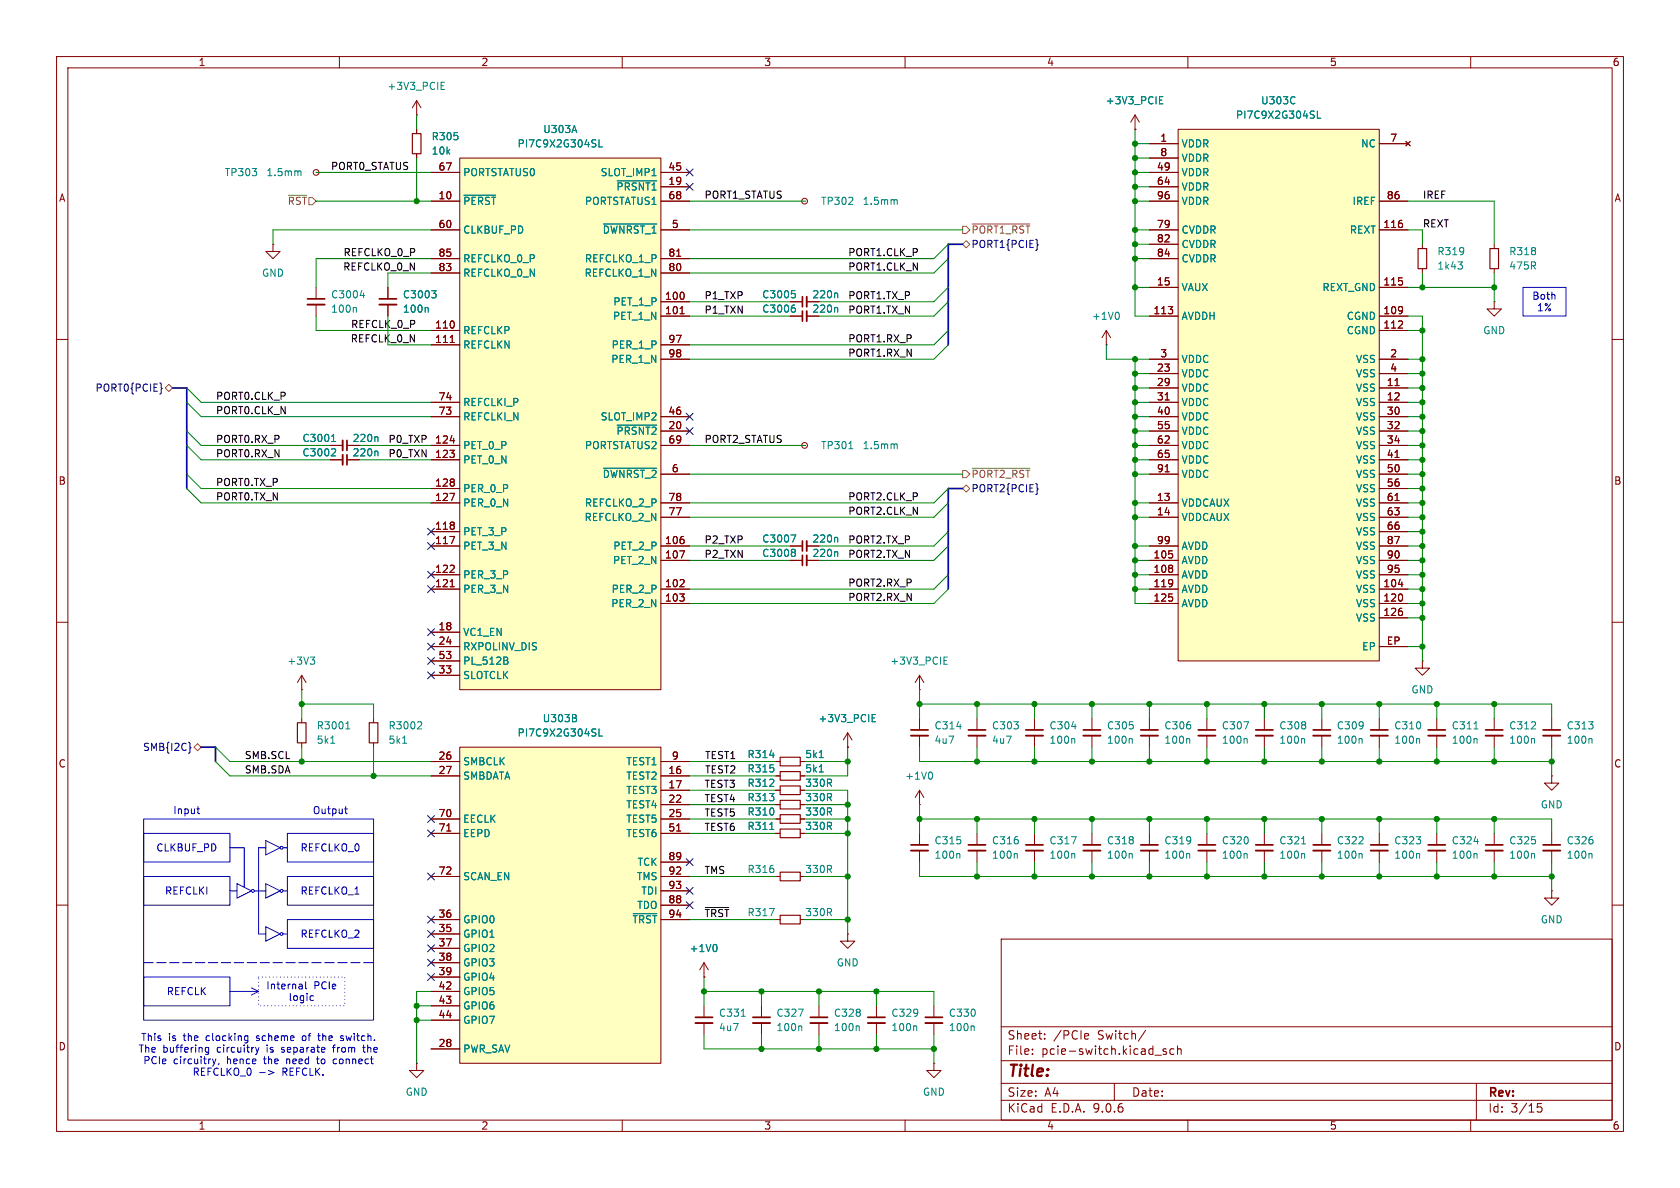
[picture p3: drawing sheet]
<svg xmlns="http://www.w3.org/2000/svg" width="297mm" height="210mm" viewBox="0 0 297 210" stroke-linecap="round" stroke-linejoin="round" font-family="sans-serif">
<defs><g id="words">
<text font-size="2.8" fill="#840000" x="178" y="190.9">Title:</text>
<g font-size="2.1" fill="#840000">
<text x="178" y="184">Sheet:</text>
<text x="186.2" y="184">/PCIe</text>
<text x="194.1" y="184">Switch/</text>
<text x="178" y="186.7">File:</text>
<text x="184.1" y="186.7">pcie-switch.kicad_sch</text>
<text x="178" y="196.9">KiCad</text>
<text x="178" y="194.1">Size:</text>
<text x="184.7" y="194.1">A4</text>
<text x="185.7" y="196.9">E.D.A.</text>
<text x="193.3" y="196.9">9.0.6</text>
<text x="200" y="194.1">Date:</text>
<text x="263" y="194.3">Rev:</text>
<text x="263" y="196.9">Id:</text>
<text x="267.1" y="196.9">3/15</text>
</g>
<g font-size="1.8" fill="#840000">
<text x="35" y="11.9">1</text>
<text x="85" y="11.9">2</text>
<text x="135" y="11.9">3</text>
<text x="185" y="11.9">4</text>
<text x="235" y="11.9">5</text>
<text x="285" y="11.9">6</text>
<text x="205" y="25.1">1</text>
<text x="205" y="27.7">8</text>
<text x="245.7" y="25.1">7</text>
<text x="10.3" y="35.9">A</text>
<text x="77.4" y="30.2">67</text>
<text x="77.4" y="35.3">10</text>
<text x="118.1" y="30.2">45</text>
<text x="118.1" y="32.8">19</text>
<text x="118.1" y="35.3">68</text>
<text x="204.4" y="30.2">49</text>
<text x="204.4" y="32.8">64</text>
<text x="204.4" y="35.3">96</text>
<text x="245.1" y="35.3">86</text>
<text x="285.3" y="35.9">A</text>
<text x="77.4" y="40.4">60</text>
<text x="118.7" y="40.4">5</text>
<text x="204.4" y="40.4">79</text>
<text x="244.5" y="40.4">116</text>
<text x="77.4" y="45.5">85</text>
<text x="118.1" y="45.5">81</text>
<text x="204.4" y="42.9">82</text>
<text x="204.4" y="45.5">84</text>
<text x="77.4" y="48">83</text>
<text x="117.5" y="53.1">100</text>
<text x="118.1" y="48">80</text>
<text x="204.4" y="50.5">15</text>
<text x="244.5" y="50.5">115</text>
<text x="76.8" y="58.2">110</text>
<text x="117.5" y="55.6">101</text>
<text x="203.8" y="55.6">113</text>
<text x="244.5" y="55.6">109</text>
<text x="244.5" y="58.2">112</text>
<text x="76.8" y="60.7">111</text>
<text x="118.1" y="60.7">97</text>
<text x="118.1" y="63.2">98</text>
<text x="204.4" y="65.8">23</text>
<text x="205" y="63.2">3</text>
<text x="245.7" y="63.2">2</text>
<text x="245.7" y="65.8">4</text>
<text x="77.4" y="70.9">74</text>
<text x="204.4" y="68.3">29</text>
<text x="204.4" y="70.9">31</text>
<text x="245.1" y="68.3">11</text>
<text x="245.1" y="70.9">12</text>
<text x="77.4" y="73.4">73</text>
<text x="118.1" y="73.4">46</text>
<text x="118.1" y="75.9">20</text>
<text x="204.4" y="73.4">40</text>
<text x="204.4" y="75.9">55</text>
<text x="245.1" y="73.4">30</text>
<text x="245.1" y="75.9">32</text>
<text x="76.8" y="78.5">124</text>
<text x="76.8" y="81">123</text>
<text x="118.1" y="78.5">69</text>
<text x="118.7" y="83.6">6</text>
<text x="204.4" y="78.5">62</text>
<text x="204.4" y="81">65</text>
<text x="204.4" y="83.6">91</text>
<text x="245.1" y="78.5">34</text>
<text x="245.1" y="81">41</text>
<text x="245.1" y="83.6">50</text>
<text x="10.3" y="85.9">B</text>
<text x="76.8" y="86.1">128</text>
<text x="76.8" y="88.6">127</text>
<text x="118.1" y="88.6">78</text>
<text x="204.4" y="88.6">13</text>
<text x="245.1" y="86.1">56</text>
<text x="245.1" y="88.6">61</text>
<text x="285.3" y="85.9">B</text>
<text x="76.8" y="93.7">118</text>
<text x="118.1" y="91.2">77</text>
<text x="204.4" y="91.2">14</text>
<text x="245.1" y="91.2">63</text>
<text x="245.1" y="93.7">66</text>
<text x="76.8" y="96.3">117</text>
<text x="76.8" y="101.3">122</text>
<text x="117.5" y="96.3">106</text>
<text x="117.5" y="98.8">107</text>
<text x="203.8" y="98.8">105</text>
<text x="203.8" y="101.3">108</text>
<text x="204.4" y="96.3">99</text>
<text x="245.1" y="96.3">87</text>
<text x="245.1" y="98.8">90</text>
<text x="245.1" y="101.3">95</text>
<text x="76.8" y="103.9">121</text>
<text x="117.5" y="103.9">102</text>
<text x="117.5" y="106.4">103</text>
<text x="203.8" y="103.9">119</text>
<text x="203.8" y="106.4">125</text>
<text x="244.5" y="103.9">104</text>
<text x="244.5" y="106.4">120</text>
<text x="77.4" y="111.5">18</text>
<text x="244.5" y="109">126</text>
<text x="77.4" y="114">24</text>
<text x="77.4" y="116.6">53</text>
<text x="77.4" y="119.1">33</text>
<text x="245.1" y="114">EP</text>
<text x="10.3" y="135.9">C</text>
<text x="77.4" y="134.4">26</text>
<text x="77.4" y="136.9">27</text>
<text x="118.1" y="136.9">16</text>
<text x="118.7" y="134.4">9</text>
<text x="285.3" y="135.9">C</text>
<text x="118.1" y="139.4">17</text>
<text x="118.1" y="142">22</text>
<text x="77.4" y="144.5">70</text>
<text x="77.4" y="147.1">71</text>
<text x="118.1" y="144.5">25</text>
<text x="118.1" y="147.1">51</text>
<text x="77.4" y="154.7">72</text>
<text x="118.1" y="152.1">89</text>
<text x="118.1" y="154.7">92</text>
<text x="118.1" y="157.2">93</text>
<text x="118.1" y="159.8">88</text>
<text x="77.4" y="162.3">36</text>
<text x="77.4" y="164.8">35</text>
<text x="77.4" y="167.4">37</text>
<text x="118.1" y="162.3">94</text>
<text x="77.4" y="169.9">38</text>
<text x="77.4" y="172.5">39</text>
<text x="77.4" y="175">42</text>
<text x="77.4" y="177.5">43</text>
<text x="10.3" y="185.9">D</text>
<text x="77.4" y="180.1">44</text>
<text x="77.4" y="185.2">28</text>
<text x="285.3" y="185.9">D</text>
<text x="35" y="199.9">1</text>
<text x="85" y="199.9">2</text>
<text x="135" y="199.9">3</text>
<text x="185" y="199.9">4</text>
<text x="235" y="199.9">5</text>
<text x="285" y="199.9">6</text>
</g>
<g font-size="1.8" fill="#008484">
<text x="68.4" y="16.1">+3V3_PCIE</text>
<text x="95.9" y="23.7">U303A</text>
<text x="195.4" y="18.6">+3V3_PCIE</text>
<text x="218.4" y="21.2">PI7C9X2G304SL</text>
<text x="222.8" y="18.6">U303C</text>
<text x="76.2" y="25">R305</text>
<text x="76.2" y="27.5">10k</text>
<text x="91.4" y="26.3">PI7C9X2G304SL</text>
<text x="208.8" y="26.3">VDDR</text>
<text x="208.8" y="28.8">VDDR</text>
<text x="240.5" y="26.3">NC</text>
<text x="39.6" y="31.3">TP303</text>
<text x="47" y="31.3">1.5mm</text>
<text x="81.8" y="31.3">PORTSTATUS0</text>
<text x="106.1" y="31.3">SLOT_IMP1</text>
<text x="108.9" y="33.9">~{PRSNT1}</text>
<text x="208.8" y="31.3">VDDR</text>
<text x="208.8" y="33.9">VDDR</text>
<text x="81.8" y="36.4">~{PERST}</text>
<text x="81.8" y="41.5">CLKBUF_PD</text>
<text x="103.3" y="36.4">PORTSTATUS1</text>
<text x="106.5" y="41.5">~{DWNRST_1}</text>
<text x="145.1" y="36.4">TP302</text>
<text x="152.4" y="36.4">1.5mm</text>
<text x="208.8" y="36.4">VDDR</text>
<text x="208.8" y="41.5">CVDDR</text>
<text x="238.5" y="41.5">REXT</text>
<text x="239" y="36.4">IREF</text>
<text x="81.8" y="46.6">REFCLKO_0_P</text>
<text x="103.3" y="46.6">REFCLKO_1_P</text>
<text x="208.8" y="44">CVDDR</text>
<text x="208.8" y="46.6">CVDDR</text>
<text x="254" y="45.3">R319</text>
<text x="254" y="47.9">1k43</text>
<text x="266.7" y="45.3">R318</text>
<text x="266.7" y="47.9">475R</text>
<text x="46.2" y="49.1">GND</text>
<text x="58.4" y="52.9">C3004</text>
<text x="71.1" y="52.9">C3003</text>
<text x="81.8" y="49.1">REFCLKO_0_N</text>
<text x="103.2" y="49.1">REFCLKO_1_N</text>
<text x="134.6" y="52.9">C3005</text>
<text x="143.5" y="52.9">220n</text>
<text x="208.8" y="51.7">VAUX</text>
<text x="233.7" y="51.7">REXT_GND</text>
<text x="58.4" y="55.5">100n</text>
<text x="71.1" y="55.5">100n</text>
<text x="81.8" y="59.3">REFCLKP</text>
<text x="108.3" y="56.7">PET_1_N</text>
<text x="108.3" y="54.2">PET_1_P</text>
<text x="134.6" y="55.5">C3006</text>
<text x="143.5" y="55.5">220n</text>
<text x="192.9" y="56.7">+1V0</text>
<text x="208.8" y="56.7">AVDDH</text>
<text x="238" y="56.7">CGND</text>
<text x="238" y="59.3">CGND</text>
<text x="262.1" y="59.3">GND</text>
<text x="81.8" y="61.8">REFCLKN</text>
<text x="108" y="64.4">PER_1_N</text>
<text x="108" y="61.8">PER_1_P</text>
<text x="208.8" y="64.4">VDDC</text>
<text x="239.6" y="64.4">VSS</text>
<text x="81.8" y="72">REFCLKI_P</text>
<text x="208.8" y="66.9">VDDC</text>
<text x="208.8" y="69.4">VDDC</text>
<text x="208.8" y="72">VDDC</text>
<text x="239.6" y="66.9">VSS</text>
<text x="239.6" y="69.4">VSS</text>
<text x="239.6" y="72">VSS</text>
<text x="81.8" y="74.5">REFCLKI_N</text>
<text x="106.1" y="74.5">SLOT_IMP2</text>
<text x="108.9" y="77.1">~{PRSNT2}</text>
<text x="208.8" y="74.5">VDDC</text>
<text x="208.8" y="77.1">VDDC</text>
<text x="239.6" y="74.5">VSS</text>
<text x="239.6" y="77.1">VSS</text>
<text x="53.4" y="78.3">C3001</text>
<text x="53.4" y="80.9">C3002</text>
<text x="62.2" y="78.3">220n</text>
<text x="62.2" y="80.9">220n</text>
<text x="81.8" y="79.6">PET_0_P</text>
<text x="81.8" y="82.1">PET_0_N</text>
<text x="103.3" y="79.6">PORTSTATUS2</text>
<text x="145.1" y="79.6">TP301</text>
<text x="152.4" y="79.6">1.5mm</text>
<text x="208.8" y="79.6">VDDC</text>
<text x="208.8" y="82.1">VDDC</text>
<text x="239.6" y="79.6">VSS</text>
<text x="239.6" y="82.1">VSS</text>
<text x="81.8" y="87.2">PER_0_P</text>
<text x="81.8" y="89.8">PER_0_N</text>
<text x="103.3" y="89.8">REFCLKO_2_P</text>
<text x="106.5" y="84.7">~{DWNRST_2}</text>
<text x="208.8" y="84.7">VDDC</text>
<text x="208.8" y="89.8">VDDCAUX</text>
<text x="239.6" y="84.7">VSS</text>
<text x="239.6" y="87.2">VSS</text>
<text x="239.6" y="89.8">VSS</text>
<text x="81.8" y="94.8">PET_3_P</text>
<text x="103.2" y="92.3">REFCLKO_2_N</text>
<text x="208.8" y="92.3">VDDCAUX</text>
<text x="239.6" y="92.3">VSS</text>
<text x="239.6" y="94.8">VSS</text>
<text x="81.8" y="97.4">PET_3_N</text>
<text x="108.3" y="99.9">PET_2_N</text>
<text x="108.3" y="97.4">PET_2_P</text>
<text x="134.6" y="98.7">C3008</text>
<text x="134.6" y="96.1">C3007</text>
<text x="143.5" y="98.7">220n</text>
<text x="143.5" y="96.1">220n</text>
<text x="208.8" y="97.4">AVDD</text>
<text x="208.8" y="99.9">AVDD</text>
<text x="239.6" y="97.4">VSS</text>
<text x="239.6" y="99.9">VSS</text>
<text x="81.8" y="102.5">PER_3_P</text>
<text x="81.8" y="105">PER_3_N</text>
<text x="108" y="107.5">PER_2_N</text>
<text x="108" y="105">PER_2_P</text>
<text x="208.8" y="102.5">AVDD</text>
<text x="208.8" y="105">AVDD</text>
<text x="208.8" y="107.5">AVDD</text>
<text x="239.6" y="102.5">VSS</text>
<text x="239.6" y="105">VSS</text>
<text x="239.6" y="107.5">VSS</text>
<text x="81.8" y="112.6">VC1_EN</text>
<text x="239.6" y="110.1">VSS</text>
<text x="50.7" y="117.7">+3V3</text>
<text x="81.8" y="115.2">RXPOLINV_DIS</text>
<text x="81.8" y="117.7">PL_512B</text>
<text x="157.3" y="117.7">+3V3_PCIE</text>
<text x="240.7" y="115.2">EP</text>
<text x="81.8" y="120.2">SLOTCLK</text>
<text x="249.4" y="122.8">GND</text>
<text x="55.9" y="131.7">5k1</text>
<text x="55.9" y="129.1">R3001</text>
<text x="68.6" y="131.7">5k1</text>
<text x="68.6" y="129.1">R3002</text>
<text x="91.4" y="130.4">PI7C9X2G304SL</text>
<text x="95.8" y="127.9">U303B</text>
<text x="144.6" y="127.9">+3V3_PCIE</text>
<text x="165.1" y="129.1">C314</text>
<text x="165.1" y="131.7">4u7</text>
<text x="175.3" y="129.1">C303</text>
<text x="175.3" y="131.7">4u7</text>
<text x="185.4" y="129.1">C304</text>
<text x="185.4" y="131.7">100n</text>
<text x="195.6" y="129.1">C305</text>
<text x="195.6" y="131.7">100n</text>
<text x="205.7" y="129.1">C306</text>
<text x="205.7" y="131.7">100n</text>
<text x="215.9" y="129.1">C307</text>
<text x="215.9" y="131.7">100n</text>
<text x="226.1" y="129.1">C308</text>
<text x="226.1" y="131.7">100n</text>
<text x="236.2" y="129.1">C309</text>
<text x="236.2" y="131.7">100n</text>
<text x="246.4" y="129.1">C310</text>
<text x="246.4" y="131.7">100n</text>
<text x="256.5" y="129.1">C311</text>
<text x="256.5" y="131.7">100n</text>
<text x="266.7" y="129.1">C312</text>
<text x="266.7" y="131.7">100n</text>
<text x="276.9" y="129.1">C313</text>
<text x="276.9" y="131.7">100n</text>
<text x="81.8" y="135.5">SMBCLK</text>
<text x="110.6" y="135.5">TEST1</text>
<text x="132" y="134.2">R314</text>
<text x="132" y="136.8">R315</text>
<text x="142.2" y="134.2">5k1</text>
<text x="142.2" y="136.8">5k1</text>
<text x="81.8" y="138">SMBDATA</text>
<text x="110.6" y="138">TEST2</text>
<text x="110.6" y="140.6">TEST3</text>
<text x="110.6" y="143.1">TEST4</text>
<text x="132" y="139.3">R312</text>
<text x="132" y="141.8">R313</text>
<text x="142.2" y="139.3">330R</text>
<text x="142.2" y="141.8">330R</text>
<text x="159.9" y="138">+1V0</text>
<text x="272.3" y="143.1">GND</text>
<text x="81.8" y="145.6">EECLK</text>
<text x="81.8" y="148.2">EEPD</text>
<text x="110.6" y="145.6">TEST5</text>
<text x="110.6" y="148.2">TEST6</text>
<text x="132" y="144.4">R310</text>
<text x="132" y="146.9">R311</text>
<text x="142.2" y="144.4">330R</text>
<text x="142.2" y="146.9">330R</text>
<text x="165.1" y="149.5">C315</text>
<text x="175.3" y="149.5">C316</text>
<text x="185.4" y="149.5">C317</text>
<text x="195.6" y="149.5">C318</text>
<text x="205.7" y="149.5">C319</text>
<text x="215.9" y="149.5">C320</text>
<text x="226.1" y="149.5">C321</text>
<text x="236.2" y="149.5">C322</text>
<text x="246.4" y="149.5">C323</text>
<text x="256.5" y="149.5">C324</text>
<text x="266.7" y="149.5">C325</text>
<text x="276.9" y="149.5">C326</text>
<text x="81.8" y="155.8">SCAN_EN</text>
<text x="112.5" y="155.8">TMS</text>
<text x="112.6" y="153.3">TCK</text>
<text x="132" y="154.5">R316</text>
<text x="142.2" y="154.5">330R</text>
<text x="165.1" y="152">100n</text>
<text x="175.3" y="152">100n</text>
<text x="185.4" y="152">100n</text>
<text x="195.6" y="152">100n</text>
<text x="205.7" y="152">100n</text>
<text x="215.9" y="152">100n</text>
<text x="226.1" y="152">100n</text>
<text x="236.2" y="152">100n</text>
<text x="246.4" y="152">100n</text>
<text x="256.5" y="152">100n</text>
<text x="266.7" y="152">100n</text>
<text x="276.9" y="152">100n</text>
<text x="112.6" y="160.9">TDO</text>
<text x="113.3" y="158.3">TDI</text>
<text x="81.8" y="163.4">GPIO0</text>
<text x="81.8" y="166">GPIO1</text>
<text x="111.7" y="163.4">~{TRST}</text>
<text x="142.2" y="162.2">330R</text>
<text x="272.3" y="163.4">GND</text>
<text x="81.8" y="168.5">GPIO2</text>
<text x="81.8" y="171">GPIO3</text>
<text x="81.8" y="173.6">GPIO4</text>
<text x="121.8" y="168.5">+1V0</text>
<text x="147.8" y="171">GND</text>
<text x="81.8" y="176.1">GPIO5</text>
<text x="81.8" y="178.7">GPIO6</text>
<text x="127" y="179.9">C331</text>
<text x="137.2" y="179.9">C327</text>
<text x="147.3" y="179.9">C328</text>
<text x="157.5" y="179.9">C329</text>
<text x="167.6" y="179.9">C330</text>
<text x="81.8" y="181.2">GPIO7</text>
<text x="127" y="182.5">4u7</text>
<text x="137.2" y="182.5">100n</text>
<text x="147.3" y="182.5">100n</text>
<text x="157.5" y="182.5">100n</text>
<text x="167.6" y="182.5">100n</text>
<text x="81.8" y="186.3">PWR_SAV</text>
<text x="71.6" y="193.9">GND</text>
<text x="163.1" y="193.9">GND</text>
</g>
<g font-size="1.8">
<text x="58.4" y="30.1">PORT0_STATUS</text>
<text x="124.5" y="35.2">PORT1_STATUS</text>
<text x="251.5" y="35.2">IREF</text>
<text x="251.5" y="40.3">REXT</text>
<text x="60.6" y="47.9">REFCLKO_0_N</text>
<text x="60.6" y="45.4">REFCLKO_0_P</text>
<text x="149.9" y="47.9">PORT1.CLK_N</text>
<text x="149.9" y="45.4">PORT1.CLK_P</text>
<text x="124.5" y="53">P1_TXP</text>
<text x="149.9" y="53">PORT1.TX_P</text>
<text x="62" y="58.1">REFCLK_0_P</text>
<text x="124.5" y="55.5">P1_TXN</text>
<text x="149.9" y="55.5">PORT1.TX_N</text>
<text x="61.9" y="60.6">REFCLK_0_N</text>
<text x="149.9" y="60.6">PORT1.RX_P</text>
<text x="149.9" y="63.2">PORT1.RX_N</text>
<text x="38.1" y="70.8">PORT0.CLK_P</text>
<text x="38.1" y="73.3">PORT0.CLK_N</text>
<text x="38.1" y="78.4">PORT0.RX_P</text>
<text x="38.1" y="80.9">PORT0.RX_N</text>
<text x="68.6" y="78.4">P0_TXP</text>
<text x="68.6" y="80.9">P0_TXN</text>
<text x="124.5" y="78.4">PORT2_STATUS</text>
<text x="38.1" y="86">PORT0.TX_P</text>
<text x="38.1" y="88.6">PORT0.TX_N</text>
<text x="149.9" y="88.6">PORT2.CLK_P</text>
<text x="149.9" y="91.1">PORT2.CLK_N</text>
<text x="124.5" y="96.2">P2_TXP</text>
<text x="124.5" y="98.7">P2_TXN</text>
<text x="149.9" y="96.2">PORT2.TX_P</text>
<text x="149.9" y="98.7">PORT2.TX_N</text>
<text x="149.9" y="103.8">PORT2.RX_P</text>
<text x="149.9" y="106.3">PORT2.RX_N</text>
<text x="43.2" y="136.8">SMB.SDA</text>
<text x="43.2" y="134.3">SMB.SCL</text>
<text x="124.6" y="134.3">TEST1</text>
<text x="124.6" y="136.8">TEST2</text>
<text x="124.5" y="139.4">TEST3</text>
<text x="124.5" y="141.9">TEST4</text>
<text x="124.5" y="147">TEST6</text>
<text x="124.5" y="144.4">TEST5</text>
<text x="124.5" y="154.6">TMS</text>
<text x="124.5" y="162.2">~{TRST} R317</text>
</g>
<g font-size="1.8" fill="#848400">
<text x="50.8" y="36.4">~{RST}</text>
<text x="171.6" y="41.5">~{PORT1_RST}</text>
<text x="171.6" y="84.7">~{PORT2_RST}</text>
</g>
<g font-size="1.8" fill="#000084">
<text x="171.6" y="44">PORT1{PCIE}</text>
<text x="16.8" y="69.4">PORT0{PCIE}</text>
<text x="171.6" y="87.2">PORT2{PCIE}</text>
<text x="25.2" y="132.9">SMB{I2C}</text>
</g>
<g font-size="1.8" fill="#0000c2">
<text x="270.8" y="53.2">Both</text>
<text x="271.6" y="55.2">1%</text>
<text x="30.5" y="144.1">Input</text>
<text x="55.2" y="144.1">Output</text>
<text x="27.5" y="150.7">CLKBUF_PD</text>
<text x="53" y="150.7">REFCLKO_0</text>
<text x="29.1" y="158.3">REFCLKI</text>
<text x="53" y="158.3">REFCLKO_1</text>
<text x="53" y="166">REFCLKO_2</text>
<text x="29.4" y="176.1">REFCLK</text>
<text x="47" y="175.1">Internal</text>
<text x="50.9" y="177.1">logic</text>
<text x="55.5" y="175.1">PCIe</text>
<text x="24.8" y="184.2">This</text>
<text x="29.8" y="184.2">is</text>
<text x="32.6" y="184.2">the</text>
<text x="36.7" y="184.2">clocking</text>
<text x="45.8" y="184.2">scheme</text>
<text x="54.1" y="184.2">of</text>
<text x="57.1" y="184.2">the</text>
<text x="61.3" y="184.2">switch.</text>
<text x="24.4" y="186.3">The</text>
<text x="25.2" y="188.3">PCIe</text>
<text x="28.8" y="186.3">buffering</text>
<text x="30.6" y="188.3">circuitry,</text>
<text x="33.9" y="190.4">REFCLKO_0</text>
<text x="38.5" y="186.3">circuitry</text>
<text x="40.2" y="188.3">hence</text>
<text x="47" y="188.3">the</text>
<text x="47.4" y="186.3">is</text>
<text x="50" y="190.4">REFCLK.</text>
<text x="50.2" y="186.3">separate</text>
<text x="51.1" y="188.3">need</text>
<text x="56.7" y="188.3">to</text>
<text x="59.6" y="186.3">from</text>
<text x="59.8" y="188.3">connect</text>
<text x="65.1" y="186.3">the</text>
</g>
</g></defs>
<path d="M0 0h297v210h-297z" fill="#fff" stroke="#fff" stroke-width=".18"/>
<g fill="none" stroke="#840000" stroke-width=".18">
<path d="M10 10h277v190h-277zM12 12h273v186h-273zM60 10v2M110 10v2M160 10v2M210 10v2M260 10v2M55.9 30.5h.1M200.7 22.9h.1M200.7 20.3l-.8 1.3M200.7 20.3l.7 1.3M200.7 20.3v2.6"/>
<path d="M10 60h2M142.2 78.7h.1M285 60h2M10 110h2M285 110h2M137.2 134.6h.7M137.2 139.7h.7M141.5 134.6h.7M141.5 139.7h.7M172.7 127v2M172.7 130v2.1M254 127v2"/>
<path d="M254 130v2.1M137.2 144.8h.7M141.5 144.8h.7M233.7 147.3v2.1M233.7 150.4v2M10 160h2M144.8 177.8v2M177 166h108v32h-108zM285 160h2M60 198v2M110 198v2M144.8 180.8v2.1"/>
<path d="M160 198v2M177 194.5h108M177 191.5h108M177 187.5h108M177 181.5h108M182.5 186.3v.1M182.5 185.5v.1M184.7 183.6v.1M184.7 182.8v.1M192 182.7l.4 .1 .1 .3-.8 .1M192.4 183.6l-.4 .1M197 191.5v3"/>
<path d="M202.5 182.1l-1.3 2M204.2 186.5h1.1M206.2 185.5l-.4-.1-.2 .2 .1 .2 .5 .2v.3h-.6M207.5 185.5l-.4-.1-.3 .3v.4l.2 .2h.5M208.2 185.5l.2-.1 .3 .1 .1 .9M208.2 184.9v1.5M210 198v2M260 198v2M261 191.5v6.5M272.5 195.1h-.7l-.1 .7 .3-.1h.5l.1 .3-.1 .5-.2 .1-.6-.1"/>
<circle cx="55.9" cy="30.5" r=".51"/>
<circle cx="142.2" cy="78.7" r=".51"/>
</g>
<path d="M171.2 129h3M252.5 129h3M232.2 149.4h3M143.3 179.8h3" fill="none" stroke="#840000" stroke-width=".3"/>
<path d="M171.2 130h3M252.5 130h3M232.2 150.4h3M143.3 180.8h3" fill="none" stroke="#840000" stroke-width=".33"/>
<path d="M205 17.7h.4M205 18.4h.6M205 17.1h.6M52.8 30.2l.4 .2v.7M150.1 79.3h.7M158.3 78.5l.3 .2v.6M136.1 133.5h.8M144.8 133.9h.8M260.6 128.9h.7M260.9 130.5l.2 .2v.7M240.6 150.9l.2 .2v.6M151.7 181.3l.2 .2v.7" fill="none" stroke="#008484" stroke-width=".18"/>
<path d="M137.9 133.9h3.6v1.5h-3.6zM137.9 138.9h3.6v1.6h-3.6zM137.9 144h3.6v1.5h-3.6z" fill="none" stroke="#840000" stroke-width=".2"/>
<path d="M208.3 22.9h35.5v93.9h-35.5z" fill="#ffffc2"/>
<g fill="none" stroke="#840000" stroke-width=".18">
<path d="M203.2 25.4h5.1M203.2 27.9h5.1M203.2 30.5h5.1M203.2 33h5.1M203.2 35.6h5.1M208.3 22.9h35.5v93.9h-35.5zM243.8 25.4h5.1M243.8 35.6h5.1M248.5 25l.8 .8M249.3 25l-.8 .8M195.6 58.4l-.8 1.3M195.6 58.4l.7 1.3"/>
<path d="M195.6 58.4v2.6M203.2 40.6h5.1M203.2 43.2h5.1M203.2 45.7h5.1M203.2 50.8h5.1M203.2 55.9h5.1M243.8 40.6h5.1M243.8 50.8h5.1M243.8 55.9h5.1M243.8 58.4h5.1M247.2 58h.8M247.9 56.9v.4"/>
<path d="M251.5 43.2v.7M251.5 47.5v.8M264.2 53.3v1.3h1.2l-1.2 1.3-1.3-1.3h1.3M264.2 53.3h.1M58.4 78.7h2.2M61.3 78.7h2.2M195.6 61h.1M203.2 63.5h5.1M203.2 66h5.1M203.2 68.6h5.1M203.2 71.1h5.1M203.2 73.7h5.1"/>
<path d="M203.2 76.2h5.1M203.2 78.7h5.1M206 70.7h.7M243.8 63.5h5.1M243.8 66h5.1M243.8 68.6h5.1M243.8 71.1h5.1M243.8 73.7h5.1M243.8 76.2h5.1M243.8 78.7h5.1M246.6 68.2h.7M58.4 81.3h2.2"/>
<path d="M61.3 81.3h2.2M139.7 96.5h2.2M139.7 99.1h2.2M142.6 96.5h2.2M142.6 99.1h2.2M203.2 81.3h5.1M203.2 83.8h5.1M203.2 88.9h5.1M203.2 91.4h5.1M203.2 96.5h5.1M203.2 99.1h5.1M206 83.4h.7"/>
<path d="M243.8 81.3h5.1M243.8 83.8h5.1M243.8 88.9h5.1M243.8 91.4h5.1M243.8 96.5h5.1M243.8 99.1h5.1M243.8 86.4h5.1M243.8 94h5.1M246.6 80.9h.7M246.6 88.5h.7M162.6 119.4l-.8 1.3M162.6 119.4l.7 1.3"/>
<path d="M162.6 119.4v2.5M203.2 101.6h5.1M203.2 104.1h5.1M203.2 106.7h5.1M243.8 101.6h5.1M243.8 104.1h5.1M243.8 106.7h5.1M243.8 109.2h5.1M243.8 114.3h5.1M247.2 103.3h.8M149.9 132.1h.1M149.9 129.5l-.8 1.3"/>
<path d="M149.9 129.5l.7 1.3M149.9 129.5v2.6M162.6 121.9h.1M162.6 127v2M162.6 130v2.1M182.9 127v2M182.9 130v2.1M233.7 127v2M233.7 130v2.1M264.2 127v2M264.2 130v2.1M274.3 127v2"/>
<path d="M274.3 130v2.1M137.2 147.3h.7M137.2 154.9h.7M141.5 147.3h.7M141.5 154.9h.7M182.9 147.3v2.1M182.9 150.4v2M203.2 147.3v2.1M203.2 150.4v2M264.2 147.3v2.1M264.2 150.4v2M124.5 177.8v2"/>
<path d="M134.6 177.8v2M137.2 162.6h.7M141.5 162.6h.7M124.5 180.8v2.1M134.6 180.8v2.1"/>
</g>
<g fill="none" stroke="#008484" stroke-width=".18">
<path d="M228.9 17.2h.1M228.9 18.2v.1M232.9 19.6v1.3h.6M197.6 55.2a.79 .79 0 0 1 0 1.3M257.7 46.3h.8l-.4 .5M258.3 46.8l.2 .2v.3l-.2 .3M58.6 78h.7M58.7 77.1l.3-.3v1.2M59.1 79.3l.2 .3v.3l-.7 .7h.7M66.6 77.2l.2 .2v.6M66.6 79.7l.2 .2v.7M139.8 94.6h.9l-.6 1.2"/>
<path d="M140.4 97.1l.2 .2-.2 .3 .2 .3v.2l-.2 .3M147.9 97.5l.2 .2v.7M147.9 95l.2 .2v.6M166.9 116.8h.4M166.9 117.4h.6M166.9 116.1h.6M154.2 126.9h.4M154.2 127.6h.6M154.2 126.3h.6M169.1 128.4h.8M189.5 128.4h.7M189.8 130.5l.2 .2v.7"/>
<path d="M240.6 130.5l.2 .2v.7M271.1 130.5l.2 .2v.7M281.3 130.5l.1 .2v.7M136.1 146.6h.7M189.4 147.9h.8l-.5 1.3M189.8 150.9l.2 .2v.6M210.1 150.9l.2 .2v.6M271.1 150.9l.2 .2v.6M131 179.7h.8M136 160.6h.9l-.6 1.3M141.1 178.4h.9l-.6 1.3M141.6 181.3l.1 .2v.7"/>
</g>
<g fill="none" stroke="#840000" stroke-width=".3">
<path d="M61.3 77.9v1.7M61.3 80.4v1.8M141.9 95.6v1.8M141.9 98.2v1.7M161 129h3.1M181.4 129h3M232.2 129h3M262.6 129h3.1M272.8 129h3M181.4 149.4h3M201.7 149.4h3M262.6 149.4h3.1"/>
<path d="M122.9 179.8h3.1M133.1 179.8h3"/>
</g>
<g fill="none" stroke="#840000" stroke-width=".33">
<path d="M60.6 77.9v1.7M60.6 80.4v1.8M142.6 95.6v1.8M142.6 98.2v1.7M161 130h3.1M181.4 130h3M232.2 130h3M262.6 130h3.1M272.8 130h3M181.4 150.4h3M201.7 150.4h3M262.6 150.4h3.1"/>
<path d="M122.9 180.8h3.1M133.1 180.8h3"/>
</g>
<path d="M250.7 43.9h1.5v3.6h-1.5zM137.9 146.6h3.6v1.5h-3.6zM137.9 154.2h3.6v1.5h-3.6zM137.9 161.8h3.6v1.5h-3.6z" fill="none" stroke="#840000" stroke-width=".2"/>
<path d="M81.3 132.1h35.5v55.9h-35.5z" fill="#ffffc2"/>
<g fill="none" stroke="#840000" stroke-width=".18">
<path d="M76.2 134.6h5.1M76.2 137.2h5.1M81.3 132.1h35.5v55.9h-35.5zM116.8 134.6h5.1M116.8 137.2h5.1M116.8 139.7h5.1M76.2 144.8h5.1M76.2 147.3h5.1M76.2 154.9h5.1M79 146.9h.7M116.8 144.8h5.1M116.8 147.3h5.1"/>
<path d="M116.8 154.9h5.1M116.8 142.2h5.1M116.8 152.4h5.1M116.8 157.5h5.1M119.6 146.9h.7M162.6 147.3v2.1M162.6 150.4v2M213.4 147.3v2.1M213.4 150.4v2M76.2 162.6h5.1M76.2 165.1h5.1M76.2 167.6h5.1"/>
<path d="M76.2 170.2h5.1M76.2 172.7h5.1M76.2 175.3h5.1M76.2 177.8h5.1M116.8 162.6h5.1M116.8 160h5.1M165.1 177.8v2M76.2 180.3h5.1M76.2 185.4h5.1M165.1 188v1.2h1.3l-1.3 1.3-1.3-1.3h1.3M165.1 188h.1M165.1 180.8v2.1"/>
</g>
<path d="M101.6 126.9l.3 .3v.3l-.2 .1M101.8 126.4l.1 .2-.1 .3M105.9 128.8v1.3h.6M169.5 150.9l.2 .2v.6M220.3 150.9l.2 .2v.6M111.9 161.5h4.2M172 181.3l.2 .2v.7" fill="none" stroke="#008484" stroke-width=".18"/>
<path d="M161 149.4h3.1M211.8 149.4h3.1M163.6 179.8h3" fill="none" stroke="#840000" stroke-width=".3"/>
<path d="M161 150.4h3.1M211.8 150.4h3.1M163.6 180.8h3" fill="none" stroke="#840000" stroke-width=".33"/>
<path d="M81.3 27.9h35.5v94h-35.5z" fill="#ffffc2"/>
<g fill="none" stroke="#840000" stroke-width=".18">
<path d="M73.7 17.8v2.5M73.7 17.8l-.8 1.3M73.7 17.8l.7 1.3M73.7 20.3h.1M73.7 22.9v.7M73.7 27.2v.7M76.2 30.5h5.1M76.2 35.6h5.1M81.3 27.9h35.5v94h-35.5zM116.8 30.5h5.1M116.8 35.6h5.1M116.8 33h5.1"/>
<path d="M142.2 35.6h.1M200.7 22.9h.1M203.2 30.5h5.1M203.2 35.6h5.1M203.2 33h5.1M203.2 25.4h5.1M203.2 27.9h5.1M243.8 35.6h5.1M243.8 25.4h5.1M248.5 25l.8 .8M249.3 25l-.8 .8M48.3 43.2v1.3h1.2l-1.2 1.2-1.3-1.2h1.3"/>
<path d="M48.3 43.2h.1M55.9 50.8v2M55.9 53.8v2.1M68.6 50.8v2M68.6 53.8v2.1M76.2 40.6h5.1M76.2 45.7h5.1M76.2 48.3h5.1M76.2 58.4h5.1M116.8 40.6h5.1M116.8 45.7h5.1M116.8 48.3h5.1"/>
<path d="M116.8 53.3h5.1M116.8 55.9h5.1M119.6 45.3h.7M120.2 55.5h.8M139.7 53.3h2.2M139.7 55.9h2.2M142.6 53.3h2.2M142.6 55.9h2.2M203.2 40.6h5.1M203.2 45.7h5.1M203.2 55.9h5.1M203.2 43.2h5.1"/>
<path d="M203.2 50.8h5.1M243.8 40.6h5.1M243.8 58.4h5.1M243.8 55.9h5.1M243.8 50.8h5.1M247.2 58h.8M247.9 56.9v.4M264.2 43.2v.7M264.2 47.5v.8M58.4 78.7h2.2M61.3 78.7h2.2M76.2 61h5.1"/>
<path d="M76.2 71.1h5.1M76.2 73.7h5.1M76.2 78.7h5.1M79.6 60.5h.7M79.6 77.9h.8M116.8 61h5.1M116.8 73.7h5.1M116.8 78.7h5.1M116.8 63.5h5.1M116.8 76.2h5.1M203.2 71.1h5.1M203.2 73.7h5.1"/>
<path d="M203.2 78.7h5.1M203.2 63.5h5.1M203.2 76.2h5.1M203.2 66h5.1M203.2 68.6h5.1M206 70.7h.7M243.8 71.1h5.1M243.8 73.7h5.1M243.8 78.7h5.1M243.8 63.5h5.1M243.8 76.2h5.1M243.8 66h5.1"/>
<path d="M243.8 68.6h5.1M246.6 68.2h.7M58.4 81.3h2.2M61.3 81.3h2.2M76.2 81.3h5.1M76.2 86.4h5.1M76.2 88.9h5.1M76.2 94h5.1M76.2 96.5h5.1M79.5 87.2h.9l-.6 1.3M79.5 94.8h.9l-.6 1.3M116.8 88.9h5.1"/>
<path d="M116.8 96.5h5.1M116.8 83.8h5.1M116.8 91.4h5.1M116.8 99.1h5.1M120.2 97.4h.8l-.5 1.2M139.7 96.5h2.2M139.7 99.1h2.2M142.6 96.5h2.2M142.6 99.1h2.2M203.2 81.3h5.1M203.2 88.9h5.1M203.2 96.5h5.1"/>
<path d="M203.2 83.8h5.1M203.2 91.4h5.1M203.2 99.1h5.1M206 83.4h.7M243.8 81.3h5.1M243.8 86.4h5.1M243.8 88.9h5.1M243.8 94h5.1M243.8 96.5h5.1M243.8 83.8h5.1M243.8 91.4h5.1M243.8 99.1h5.1"/>
<path d="M246.6 80.9h.7M246.6 88.5h.7M53.3 119.4v2.5M53.3 119.4l-.7 1.3M53.3 119.4l.8 1.3M76.2 101.6h5.1M76.2 104.1h5.1M76.2 111.8h5.1M76.2 114.3h5.1M76.2 116.8h5.1M76.2 119.4h5.1M79.5 101.2h.8"/>
<path d="M79.6 103.7h.7M80.3 100v.5M116.8 104.1h5.1M116.8 106.7h5.1M120.2 103.7h.8M120.9 102.6v.4M203.2 101.6h5.1M203.2 104.1h5.1M203.2 106.7h5.1M243.8 101.6h5.1M243.8 104.1h5.1M243.8 114.3h5.1"/>
<path d="M243.8 106.7h5.1M243.8 109.2h5.1M247.2 103.3h.8M251.5 116.8v1.3h1.2l-1.2 1.3-1.3-1.3h1.3M251.5 116.8h.1M53.3 121.9h.1M53.3 127v.8M53.3 131.3v.8M66 127v.8M66 131.3v.8M76.2 137.2h5.1M76.2 134.6h5.1"/>
<path d="M116.8 137.2h5.1M116.8 134.6h5.1M116.8 139.7h5.1M137.2 137.2h.7M137.2 134.6h.7M137.2 139.7h.7M141.5 137.2h.7M141.5 134.6h.7M141.5 139.7h.7M149.9 132.1h.1M162.6 139.7l-.8 1.3M162.6 139.7l.7 1.3"/>
<path d="M162.6 139.7v2.5M193 127v2M193 130v2.1M203.2 127v2M203.2 130v2.1M213.4 127v2M213.4 130v2.1M223.5 127v2M223.5 130v2.1M243.8 127v2M243.8 130v2.1M274.3 137.2v1.2h1.3l-1.3 1.3-1.3-1.3h1.3"/>
<path d="M274.3 137.2h.1M76.2 144.8h5.1M76.2 147.3h5.1M76.2 154.9h5.1M79 146.9h.7M116.8 142.2h5.1M116.8 144.8h5.1M116.8 147.3h5.1M116.8 154.9h5.1M116.8 152.4h5.1M116.8 157.5h5.1M119.6 146.9h.7"/>
<path d="M137.2 142.2h.7M137.2 144.8h.7M137.2 147.3h.7M141.5 142.2h.7M141.5 144.8h.7M141.5 147.3h.7M162.6 142.2h.1M172.7 147.3v2.1M172.7 150.4v2M193 147.3v2.1M193 150.4v2M223.5 147.3v2.1"/>
<path d="M223.5 150.4v2M243.8 147.3v2.1M243.8 150.4v2M254 147.3v2.1M254 150.4v2M274.3 157.5v1.3h1.3l-1.3 1.2-1.3-1.2h1.3M274.3 157.5h.1M274.3 147.3v2.1M274.3 150.4v2M76.2 162.6h5.1M76.2 165.1h5.1M76.2 167.6h5.1"/>
<path d="M76.2 170.2h5.1M76.2 172.7h5.1M76.2 175.3h5.1M76.2 177.8h5.1M116.8 162.6h5.1M116.8 160h5.1M124.5 172.7h.1M124.5 170.2l-.8 1.3M124.5 170.2l.7 1.3M124.5 170.2v2.5M149.9 165.1v1.3h1.2l-1.2 1.2-1.3-1.2h1.3M149.9 165.1h.1"/>
<path d="M154.9 177.8v2M73.7 188v1.2h1.2l-1.2 1.3-1.3-1.3h1.3M73.7 188h.1M76.2 180.3h5.1M76.2 185.4h5.1M154.9 180.8v2.1"/>
<circle cx="142.2" cy="35.6" r=".51"/>
</g>
<g fill="none" stroke="#008484" stroke-width=".18">
<path d="M78 15.2h.4M78 15.8h.6M78 14.5h.6M205 17.7h.4M205 18.4h.6M205 17.1h.6M228.9 17.2h.1M228.9 18.2v.1M232.9 19.6v1.3h.6M82 34.5h5.6M101.5 22.2l.5 1.2M105.9 24.7v1.3h.6"/>
<path d="M106.7 39.6h9.4M109.1 32h7M158.3 35.3l.3 .2v.6M62.8 54.3l.2 .2v.7M63.7 52.2h.8M64.3 51.8v.9M75.5 54.3l.2 .2v.7M76.3 51.4h.8l-.4 .5M76.9 51.9l.2 .2v.3l-.2 .3M140 51.4h.6M140.3 53.9h.2M140.4 54.4l.2 .2v.3l-.2 .3"/>
<path d="M140.4 51.9l.2 .2v.3l-.2 .2M147.9 54.3l.2 .2v.7M147.9 51.8l.2 .2v.6M58.6 78h.7M58.7 77.1l.3-.3v1.2M59.1 79.3l.2 .3v.3l-.7 .7h.7M66.6 77.2l.2 .2v.6M66.6 79.7l.2 .2v.7M109.1 75.2h7M106.7 82.8h9.4M139.8 94.6h.9l-.6 1.2M140.4 97.1l.2 .2-.2 .3 .2 .3v.2l-.2 .3"/>
<path d="M147.9 95l.2 .2v.6M147.9 97.5l.2 .2v.7M54.9 116.1h.7l-.4 .5M55.4 116.6l.2 .3v.3l-.2 .2M89.5 116.1l.2 .3-.2 .4 .3 .2-.1 .3-.1 .1M58.5 131.4h.7M61.1 128.8h.8M61.3 127.9l.2-.3v1.2M71.2 131.4h.7M74.3 127.6l.3 .2-.1 .3-.7 .7h.8M101.6 126.9l.3 .3v.3l-.2 .1M101.8 126.4l.1 .2-.1 .3"/>
<path d="M105.9 128.8v1.3h.6M136.1 133.5h.8M144.8 136.5h.8M144.8 133.9h.8M154.2 127.6h.6M154.2 126.9h.4M154.2 126.3h.6M164.6 136.5a.79 .79 0 0 1 0 1.2M200 130.5l.2 .2v.7M210.1 130.5l.2 .2v.7M219.9 127.6h.8l-.5 1.3M220.3 130.5l.2 .2v.7"/>
<path d="M230.5 130.5l.1 .2v.7M250.8 130.5l.2 .2v.7M136.1 146.6h.7M179.7 150.9l.1 .2v.6M200 150.9l.2 .2v.6M230.1 149.2h.7M230.5 150.9l.1 .2v.6M250.8 150.9l.2 .2v.6M260.6 148.8h.8M260.9 150.9l.2 .2v.6M281.3 150.9l.1 .2v.6M111.9 161.5h4.2"/>
<path d="M126.5 166.9a.79 .79 0 0 1 0 1.3M161.9 181.3l.2 .2v.7"/>
</g>
<g fill="none" stroke="#840000" stroke-width=".3">
<path d="M54.4 52.8h3M67.1 52.8h3M141.9 52.5v1.7M141.9 55v1.8M191.5 129h3.1M201.7 129h3M211.8 129h3.1M222 129h3M242.3 129h3.1M171.2 149.4h3M191.5 149.4h3.1M222 149.4h3"/>
<path d="M242.3 149.4h3.1M252.5 149.4h3M272.8 149.4h3M153.4 179.8h3.1"/>
</g>
<g fill="none" stroke="#840000" stroke-width=".33">
<path d="M54.4 53.8h3M67.1 53.8h3M142.6 52.5v1.7M142.6 55v1.8M191.5 130h3.1M201.7 130h3M211.8 130h3.1M222 130h3M242.3 130h3.1M171.2 150.4h3M191.5 150.4h3.1M222 150.4h3"/>
<path d="M242.3 150.4h3.1M252.5 150.4h3M272.8 150.4h3M153.4 180.8h3.1"/>
</g>
<path d="M72.9 23.6h1.5v3.6h-1.5zM263.4 43.9h1.5v3.6h-1.5zM52.6 127.8h1.5v3.5h-1.5zM65.3 127.8h1.5v3.5h-1.5zM137.9 136.4h3.6v1.5h-3.6zM137.9 141.5h3.6v1.5h-3.6z" fill="none" stroke="#840000" stroke-width=".2"/>
<g fill="none" stroke="#000084" stroke-width=".18">
<path d="M121.3 32.4l1.2 1.2M121.3 29.9l1.2 1.2M122.5 32.4l-1.2 1.2M122.5 29.9l-1.2 1.2M183.4 43.1l.1 .2-.1 .2M28.5 68.5l.2 .2-.2 .2M121.3 75.6l1.2 1.2M121.3 73.1l1.2 1.2M122.5 75.6l-1.2 1.2M122.5 73.1l-1.2 1.2M75.6 93.4l1.2 1.2M75.6 95.9l1.2 1.2"/>
<path d="M76.8 93.4l-1.2 1.2M76.8 95.9l-1.2 1.2M183.4 86.3l.1 .2-.1 .1M75.6 101l1.2 1.2M75.6 103.5l1.2 1.2M75.6 111.2l1.2 1.2M75.6 118.8l1.2 1.2M75.6 113.7l1.2 1.2M75.6 116.2l1.2 1.2M76.8 101l-1.2 1.2M76.8 103.5l-1.2 1.2M76.8 111.2l-1.2 1.2"/>
<path d="M76.8 118.8l-1.2 1.2M76.8 113.7l-1.2 1.2M76.8 116.2l-1.2 1.2M33.4 131.2l.2 .2v.6l.2 .2-.2 .2v.6l-.2 .1M75.6 146.7l1.2 1.2M75.6 144.2l1.2 1.2M75.6 154.3l1.2 1.2M76.8 146.7l-1.2 1.2M76.8 144.2l-1.2 1.2M76.8 154.3l-1.2 1.2M121.3 159.4l1.2 1.2M121.3 151.8l1.2 1.2"/>
<path d="M121.3 156.9l1.2 1.2M122.5 159.4l-1.2 1.2M122.5 151.8l-1.2 1.2M122.5 156.9l-1.2 1.2M75.6 169.6l1.2 1.2M75.6 164.5l1.2 1.2M75.6 172.1l1.2 1.2M75.6 167l1.2 1.2M75.6 162l1.2 1.2M76.8 169.6l-1.2 1.2M76.8 164.5l-1.2 1.2M76.8 172.1l-1.2 1.2"/>
<path d="M76.8 167l-1.2 1.2M76.8 162l-1.2 1.2"/>
</g>
<path d="M51 34.5h3.2M171.9 39.6h10.2M170.2 40h.6l.6 .6-.6 .7h-.6zM170.8 42.5l.6 .7-.6 .6-.6-.6zM29.2 68.6l.6-.7 .7 .7-.7 .6zM170.2 86.4l.6-.7 .6 .7-.6 .6zM170.2 83.2h.6l.6 .6-.6 .7h-.6zM171.9 82.8h10.2M34.9 131.4l.7 .7-.7 .6-.6-.6z" fill="none" stroke="#848400" stroke-width=".18"/>
<path d="M124.7 160.4h4.1" fill="none" stroke="#000" stroke-width=".18"/>
<g fill="none" stroke="#0000c2" stroke-width=".18">
<path d="M269.2 50.8h7.7v5.1h-7.7zM25.4 147.3h15.2v5.1h-15.2zM25.4 154.9h15.2v5.1h-15.2zM25.4 144.8h40.6v35.5h-40.6zM34.8 143h.5M35 143.7l.3 .1M40.6 149.9h2.6v6.8M40.6 157.5h1.3M41.9 156.2l2.5 1.3-2.5 1.3zM45 157.5h2M47 149.9h-1.3v15.2h1.3M47 148.6l2.5 1.3-2.5 1.2z"/>
<path d="M47 156.2l2.5 1.3-2.5 1.3zM50 149.9h.8M50 157.5h.8M50.8 147.3h15.2v5.1h-15.2zM50.8 154.9h15.2v5.1h-15.2zM60.9 143h.5M61.1 142.6v1.1l.3 .1M25.4 172.7h15.2v5.1h-15.2zM40.6 175.3h5.1M44.4 174.6l1.3 .7M45.7 175.3l-1.3 .6M47 163.8l2.5 1.3-2.5 1.3z"/>
<path d="M50 165.1h.8M50.8 162.6h15.2v5h-15.2zM53.4 174v.8M53.4 174.8h-.1M53.4 174.3h-.1M54 173.5v1.1l.2 .2M55.1 176l.3 .1M55.4 176.8l-.3 .1M36.4 185.2l-.1 .2v.5l.2 .1 .4-.1M36.9 185.2v1l-.3 .2h-.3M37.6 187.2l.3 .8M37.9 188l-.2 .4"/>
<path d="M38.2 187.2l-.3 .8M38.7 188l-.1 .2M43.5 183.1l.3 .1M43.8 183.1v1l-.2 .3M43.8 183.9l-.3 .1M45.2 185.2l.3 .8M45.5 186l-.3 .4M45.8 185.2l-.3 .8M45.9 189.6h1M47.5 189.2l.9 .4-.9 .4M53.6 183.2l-.2 .1 .2 .6M56.1 186.8l.1 1.2"/>
<path d="M56.2 183.1h.4M56.3 182.7v1.1l.3 .2M58.8 185.2h.5M59 184.8v1.2M59.4 187.2l-.4 .1-.1 .1 .1 .5 .4 .1M60.7 183.2l-.3-.1-.2 .2 .5 .4M60.7 183.8l-.1 .2-.4-.1M64.1 185.2h.5M64.3 184.7v1.1l.3 .2"/>
<circle cx="44.7" cy="157.5" r=".25"/>
<circle cx="49.8" cy="149.9" r=".25"/>
<circle cx="49.8" cy="157.5" r=".25"/>
<circle cx="49.8" cy="165.1" r=".25"/>
</g>
<path d="M25.4 170.2h40.6" fill="none" stroke="#0000c2" stroke-width=".18" stroke-dasharray="1.7 .6"/>
<path d="M170.2 43.2h-2.6v17.8M30.5 68.6h2.5v17.8M170.2 86.4h-2.6v17.7M35.6 132.1h2.5v2.5" fill="none" stroke="#000084" stroke-width=".3"/>
<g fill="none" stroke="#008400" stroke-width=".18">
<path d="M55.9 35.6h20.3M55.9 30.5h20.3M73.7 20.3v2.6M73.7 27.9v7.7M121.9 35.6h20.3M200.7 22.9v33h2.5M200.7 35.6h2.5M200.7 30.5h2.5M200.7 27.9h2.5M200.7 33h2.5M200.7 25.4h2.5M248.9 35.6h15.3v7.6"/>
<path d="M55.9 55.9v2.5h20.3M68.6 55.9v5.1h7.6M76.2 40.6h-27.9v2.6M76.2 45.7h-20.3v5.1M76.2 48.3h-7.6v2.5M121.9 55.9h17.8M121.9 53.3h17.8M121.9 40.6h48.3M167.6 53.3l-2.5 2.6h-20.3M167.6 50.8l-2.5 2.5h-20.3M167.6 43.2l-2.5 2.5h-43.2M167.6 58.4l-2.5 2.6h-43.2"/>
<path d="M167.6 45.7l-2.5 2.6h-43.2M200.7 45.7h2.5M200.7 40.6h2.5M200.7 43.2h2.5M200.7 50.8h2.5M248.9 40.6h2.6v2.6M248.9 55.9h2.6v60.9M248.9 58.4h2.6M248.9 50.8h15.3M251.5 48.3v2.5M264.2 48.3v5M33 76.2l2.6 2.5h22.8"/>
<path d="M33 68.6l2.6 2.5h40.6M33 78.7l2.6 2.6h22.8M33 71.1l2.6 2.6h40.6M63.5 78.7h12.7M121.9 78.7h20.3M167.6 61l-2.5 2.5h-43.2M195.6 61v2.5h7.6M200.7 63.5v43.2h2.5M200.7 78.7h2.5M200.7 71.1h2.5M200.7 73.7h2.5M200.7 68.6h2.5"/>
<path d="M200.7 76.2h2.5M200.7 66h2.5M248.9 78.7h2.6M248.9 71.1h2.6M248.9 63.5h2.6M248.9 73.7h2.6M248.9 68.6h2.6M248.9 76.2h2.6M248.9 66h2.6M33 86.4l2.6 2.5h40.6M33 83.8l2.6 2.6h40.6M63.5 81.3h12.7"/>
<path d="M121.9 99.1h17.8M121.9 96.5h17.8M121.9 83.8h48.3M167.6 96.5l-2.5 2.6h-20.3M167.6 94l-2.5 2.5h-20.3M167.6 86.4l-2.5 2.5h-43.2M167.6 88.9l-2.5 2.5h-43.2M200.7 99.1h2.5M200.7 96.5h2.5M200.7 88.9h2.5M200.7 91.4h2.5M200.7 83.8h2.5"/>
<path d="M200.7 81.3h2.5M248.9 99.1h2.6M248.9 96.5h2.6M248.9 94h2.6M248.9 88.9h2.6M248.9 91.4h2.6M248.9 83.8h2.6M248.9 81.3h2.6M248.9 86.4h2.6M167.6 104.1l-2.5 2.6h-43.2M167.6 101.6l-2.5 2.5h-43.2M200.7 101.6h2.5"/>
<path d="M200.7 104.1h2.5M248.9 101.6h2.6M248.9 106.7h2.6M248.9 104.1h2.6M248.9 114.3h2.6M248.9 109.2h2.6M38.1 132.1l2.5 2.5h35.6M38.1 134.6l2.5 2.6h35.6M53.3 124.5h12.7v2.5M53.3 121.9v5.1M53.3 132.1v2.5M66 132.1v5.1"/>
<path d="M121.9 134.6h15.3M121.9 137.2h15.3M121.9 139.7h15.3M142.2 134.6h7.7M142.2 139.7h7.7v25.4M149.9 132.1v5.1h-7.7M162.6 124.5h111.7v2.5M162.6 132.1v2.5h111.7M162.6 121.9v5.1M172.7 124.5v2.5M172.7 132.1v2.5M182.9 124.5v2.5"/>
<path d="M182.9 132.1v2.5M193 124.5v2.5M193 132.1v2.5M203.2 124.5v2.5M203.2 132.1v2.5M213.4 124.5v2.5M213.4 132.1v2.5M223.5 124.5v2.5M223.5 132.1v2.5M233.7 124.5v2.5M233.7 132.1v2.5M243.8 124.5v2.5"/>
<path d="M243.8 132.1v2.5M254 124.5v2.5M254 132.1v2.5M264.2 124.5v2.5M264.2 132.1v2.5M274.3 132.1v5.1M121.9 154.9h15.3M121.9 144.8h15.3M121.9 142.2h15.3M121.9 147.3h15.3M142.2 154.9h7.7M142.2 144.8h7.7"/>
<path d="M142.2 142.2h7.7M142.2 147.3h7.7M162.6 144.8h111.7v2.5M162.6 152.4v2.5h111.7M162.6 142.2v5.1M172.7 144.8v2.5M172.7 152.4v2.5M182.9 144.8v2.5M182.9 152.4v2.5M193 144.8v2.5M193 152.4v2.5M203.2 144.8v2.5"/>
<path d="M203.2 152.4v2.5M213.4 144.8v2.5M213.4 152.4v2.5M223.5 144.8v2.5M223.5 152.4v2.5M233.7 144.8v2.5M233.7 152.4v2.5M243.8 144.8v2.5M243.8 152.4v2.5M254 144.8v2.5M254 152.4v2.5M264.2 144.8v2.5"/>
<path d="M264.2 152.4v2.5M274.3 152.4v5.1M73.7 177.8h2.5M76.2 175.3h-2.5v12.7M121.9 162.6h15.3M124.5 175.3h40.6v2.5M124.5 172.7v5.1M134.6 175.3v2.5M142.2 162.6h7.7M144.8 175.3v2.5M154.9 175.3v2.5M73.7 180.3h2.5"/>
<path d="M124.5 182.9v2.5h40.6M134.6 182.9v2.5M144.8 182.9v2.5M154.9 182.9v2.5M165.1 182.9v5.1"/>
</g>
<path d="M45.7 172.7h15.3v5.1h-15.3z" fill="none" stroke="#0000c2" stroke-width=".18" stroke-dasharray="0 .6"/>
<g fill="#008400" stroke="#008400" stroke-width=".18">
<circle cx="53.3" cy="134.6" r=".46"/>
<circle cx="73.7" cy="35.6" r=".46"/>
<circle cx="66" cy="137.2" r=".46"/>
<circle cx="53.3" cy="124.5" r=".46"/>
<circle cx="200.7" cy="96.5" r=".46"/>
<circle cx="200.7" cy="99.1" r=".46"/>
<circle cx="203.2" cy="124.5" r=".46"/>
<circle cx="193" cy="124.5" r=".46"/>
<circle cx="213.4" cy="124.5" r=".46"/>
<circle cx="203.2" cy="134.6" r=".46"/>
<circle cx="213.4" cy="134.6" r=".46"/>
<circle cx="200.7" cy="101.6" r=".46"/>
<circle cx="200.7" cy="104.1" r=".46"/>
<circle cx="193" cy="134.6" r=".46"/>
<circle cx="254" cy="124.5" r=".46"/>
<circle cx="251.5" cy="114.3" r=".46"/>
<circle cx="251.5" cy="101.6" r=".46"/>
<circle cx="251.5" cy="99.1" r=".46"/>
<circle cx="251.5" cy="104.1" r=".46"/>
<circle cx="251.5" cy="106.7" r=".46"/>
<circle cx="274.3" cy="134.6" r=".46"/>
<circle cx="264.2" cy="134.6" r=".46"/>
<circle cx="251.5" cy="109.2" r=".46"/>
<circle cx="251.5" cy="94" r=".46"/>
<circle cx="251.5" cy="96.5" r=".46"/>
<circle cx="264.2" cy="124.5" r=".46"/>
<circle cx="223.5" cy="154.9" r=".46"/>
<circle cx="233.7" cy="154.9" r=".46"/>
<circle cx="243.8" cy="154.9" r=".46"/>
<circle cx="243.8" cy="124.5" r=".46"/>
<circle cx="243.8" cy="134.6" r=".46"/>
<circle cx="223.5" cy="134.6" r=".46"/>
<circle cx="233.7" cy="134.6" r=".46"/>
<circle cx="223.5" cy="124.5" r=".46"/>
<circle cx="233.7" cy="124.5" r=".46"/>
<circle cx="223.5" cy="144.8" r=".46"/>
<circle cx="233.7" cy="144.8" r=".46"/>
<circle cx="213.4" cy="144.8" r=".46"/>
<circle cx="182.9" cy="134.6" r=".46"/>
<circle cx="193" cy="154.9" r=".46"/>
<circle cx="182.9" cy="154.9" r=".46"/>
<circle cx="182.9" cy="144.8" r=".46"/>
<circle cx="193" cy="144.8" r=".46"/>
<circle cx="182.9" cy="124.5" r=".46"/>
<circle cx="203.2" cy="144.8" r=".46"/>
<circle cx="203.2" cy="154.9" r=".46"/>
<circle cx="213.4" cy="154.9" r=".46"/>
<circle cx="264.2" cy="144.8" r=".46"/>
<circle cx="243.8" cy="144.8" r=".46"/>
<circle cx="254" cy="144.8" r=".46"/>
<circle cx="254" cy="134.6" r=".46"/>
<circle cx="254" cy="154.9" r=".46"/>
<circle cx="264.2" cy="154.9" r=".46"/>
<circle cx="274.3" cy="154.9" r=".46"/>
<circle cx="124.5" cy="175.3" r=".46"/>
<circle cx="73.7" cy="180.3" r=".46"/>
<circle cx="73.7" cy="177.8" r=".46"/>
<circle cx="134.6" cy="185.4" r=".46"/>
<circle cx="134.6" cy="175.3" r=".46"/>
<circle cx="172.7" cy="124.5" r=".46"/>
<circle cx="162.6" cy="124.5" r=".46"/>
<circle cx="149.9" cy="162.6" r=".46"/>
<circle cx="149.9" cy="154.9" r=".46"/>
<circle cx="154.9" cy="185.4" r=".46"/>
<circle cx="144.8" cy="185.4" r=".46"/>
<circle cx="144.8" cy="175.3" r=".46"/>
<circle cx="154.9" cy="175.3" r=".46"/>
<circle cx="172.7" cy="154.9" r=".46"/>
<circle cx="165.1" cy="185.4" r=".46"/>
<circle cx="172.7" cy="134.6" r=".46"/>
<circle cx="172.7" cy="144.8" r=".46"/>
<circle cx="162.6" cy="144.8" r=".46"/>
<circle cx="149.9" cy="142.2" r=".46"/>
<circle cx="149.9" cy="134.6" r=".46"/>
<circle cx="149.9" cy="147.3" r=".46"/>
<circle cx="149.9" cy="144.8" r=".46"/>
<circle cx="200.7" cy="45.7" r=".46"/>
<circle cx="200.7" cy="43.2" r=".46"/>
<circle cx="200.7" cy="27.9" r=".46"/>
<circle cx="200.7" cy="30.5" r=".46"/>
<circle cx="200.7" cy="35.6" r=".46"/>
<circle cx="200.7" cy="33" r=".46"/>
<circle cx="200.7" cy="50.8" r=".46"/>
<circle cx="200.7" cy="40.6" r=".46"/>
<circle cx="200.7" cy="25.4" r=".46"/>
<circle cx="251.5" cy="71.1" r=".46"/>
<circle cx="251.5" cy="83.8" r=".46"/>
<circle cx="251.5" cy="81.3" r=".46"/>
<circle cx="251.5" cy="88.9" r=".46"/>
<circle cx="251.5" cy="91.4" r=".46"/>
<circle cx="251.5" cy="86.4" r=".46"/>
<circle cx="251.5" cy="73.7" r=".46"/>
<circle cx="251.5" cy="76.2" r=".46"/>
<circle cx="251.5" cy="78.7" r=".46"/>
<circle cx="251.5" cy="66" r=".46"/>
<circle cx="251.5" cy="68.6" r=".46"/>
<circle cx="200.7" cy="76.2" r=".46"/>
<circle cx="200.7" cy="81.3" r=".46"/>
<circle cx="200.7" cy="78.7" r=".46"/>
<circle cx="200.7" cy="63.5" r=".46"/>
<circle cx="200.7" cy="88.9" r=".46"/>
<circle cx="200.7" cy="91.4" r=".46"/>
<circle cx="200.7" cy="68.6" r=".46"/>
<circle cx="200.7" cy="66" r=".46"/>
<circle cx="200.7" cy="73.7" r=".46"/>
<circle cx="200.7" cy="71.1" r=".46"/>
<circle cx="200.7" cy="83.8" r=".46"/>
<circle cx="251.5" cy="50.8" r=".46"/>
<circle cx="251.5" cy="58.4" r=".46"/>
<circle cx="251.5" cy="63.5" r=".46"/>
<circle cx="264.2" cy="50.8" r=".46"/>
</g>
<use href="#words"/>
</svg>
